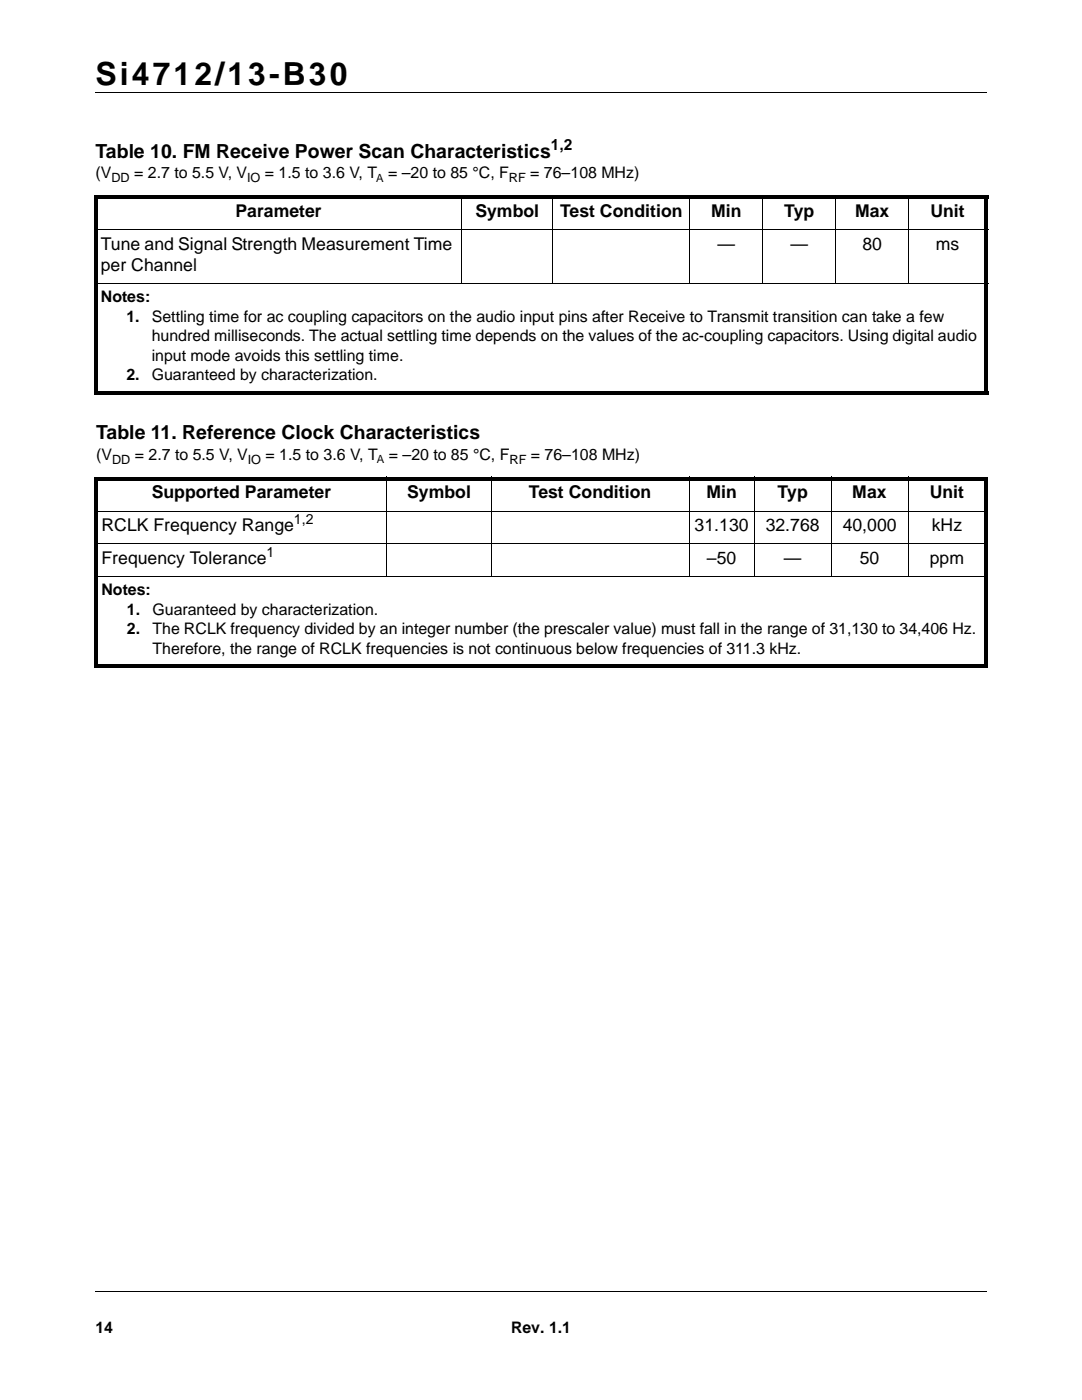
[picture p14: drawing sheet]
<svg xmlns="http://www.w3.org/2000/svg" width="216mm" height="279mm" viewBox="0 0 216 279" stroke-linecap="round" stroke-linejoin="round" font-family="sans-serif">
<defs><g id="words">
<text font-size="6.3" x="19" y="16.9">Si4712/13-B30</text>
<g font-size="3.9">
<text x="19.1" y="31.5">Table 10. FM Receive Power Scan Characteristics</text>
<text x="19.2" y="87.6">Table 11. Reference Clock Characteristics</text>
</g>
<g font-size="3.5">
<text x="47" y="43.3">Parameter</text>
<text x="94.9" y="43.3">Symbol</text>
<text x="111.8" y="43.3">Test Condition</text>
<text x="141.9" y="43.3">Min</text>
<text x="156.5" y="43.3">Typ</text>
<text x="170.6" y="43.3">Max</text>
<text x="185.7" y="43.3">Unit</text>
<text x="20.1" y="49.8">Tune and Signal Strength Measurement Time</text>
<text x="143.1" y="49.8">—</text>
<text x="157.7" y="49.8">—</text>
<text x="172.1" y="49.8">80</text>
<text x="186.7" y="49.8">ms</text>
<text x="20.1" y="54.1">per Channel</text>
<text x="30.3" y="99.4">Supported Parameter</text>
<text x="81.2" y="99.4">Symbol</text>
<text x="105.5" y="99.4">Test Condition</text>
<text x="141" y="99.4">Min</text>
<text x="155.2" y="99.4">Typ</text>
<text x="170.1" y="99.4">Max</text>
<text x="185.5" y="99.4">Unit</text>
<text x="20.3" y="106">RCLK Frequency Range</text>
<text x="138.6" y="106">31.130</text>
<text x="152.8" y="106">32.768</text>
<text x="168.1" y="106">40,000</text>
<text x="185.9" y="106">kHz</text>
<text x="20.3" y="112.5">Frequency Tolerance</text>
<text x="141.1" y="112.5">–50</text>
<text x="156.4" y="112.5">—</text>
<text x="171.6" y="112.5">50</text>
<text x="185.5" y="112.5">ppm</text>
</g>
<g font-size="3.2">
<text x="19.1" y="35.6">(V</text>
<text x="26.8" y="35.6">= 2.7 to 5.5 V, V</text>
<text x="52.9" y="35.6">= 1.5 to 3.6 V, T = –20 to 85 °C, F</text>
<text x="105.8" y="35.6">= 76–108 MHz)</text>
<text x="20.1" y="60.3">Notes:</text>
<text x="25.2" y="64.2">1.</text>
<text x="30.3" y="64.2">Settling time for ac coupling capacitors on the audio input pins after Receive to Transmit transition can take a few</text>
<text x="30.3" y="68.1">hundred milliseconds. The actual settling time depends on the values of the ac-coupling capacitors. Using digital audio</text>
<text x="30.3" y="72">input mode avoids this settling time.</text>
<text x="25.2" y="75.9">2.</text>
<text x="30.3" y="75.9">Guaranteed by characterization.</text>
<text x="19.2" y="91.8">(V</text>
<text x="26.9" y="91.8">= 2.7 to 5.5 V, V</text>
<text x="53" y="91.8">= 1.5 to 3.6 V, T = –20 to 85 °C, F</text>
<text x="105.9" y="91.8">= 76–108 MHz)</text>
<text x="20.3" y="118.8">Notes:</text>
<text x="25.3" y="122.7">1.</text>
<text x="30.4" y="122.7">Guaranteed by characterization.</text>
<text x="25.3" y="126.6">2.</text>
<text x="30.4" y="126.6">The RCLK frequency divided by an integer number (the prescaler value) must fall in the range of 31,130 to 34,406 Hz.</text>
<text x="30.4" y="130.4">Therefore, the range of RCLK frequencies is not continuous below frequencies of 311.3 kHz.</text>
<text x="19" y="266">14</text>
<text x="102" y="266">Rev. 1.1</text>
</g>
<text font-size="3.1" x="109.9" y="29.9">1,2</text>
<g font-size="2.8">
<text x="58.7" y="104.6">1,2</text>
<text x="53.2" y="111.1">1</text>
</g>
<g font-size="2.5">
<text x="22.2" y="36.4">DD</text>
<text x="49.3" y="36.4">IO</text>
<text x="101.5" y="36.4">RF</text>
<text x="22.4" y="92.5">DD</text>
<text x="49.4" y="92.5">IO</text>
<text x="101.7" y="92.5">RF</text>
</g>
<g font-size="2.2">
<text x="75.1" y="36.3">A</text>
<text x="75.2" y="92.5">A</text>
</g>
</g></defs>
<path d="M19 18.4h177.8M19.1 257.8h177.8" fill="none" stroke="#000" stroke-width=".2"/>
<path d="M166.6 259.6h30.7v14.7h-30.7z" fill="#fff"/>
<path d="M18.7 39h178.5v.7h-178.5zM18.7 78h178.5v.7h-178.5zM18.7 39.7h.7v38.3h-.7zM196.5 39.7h.7v38.3h-.7zM18.8 95.2h178.3v.7h-178.3zM18.8 132.6h178.3v.7h-178.3zM18.9 95.9h.7v36.6h-.7zM196.4 95.9h.7v36.6h-.7z" fill="#000"/>
<g fill="none" stroke="#000" stroke-width=".2">
<path d="M92.1 39v17.7M110.3 39v17.7M137.6 39v17.7M152.2 39v17.7M166.8 39v17.7M181.3 39v17.7M18.7 45.9h178.5M18.7 56.6h178.5M77.2 95.1v20.1M98 95.1v20.1M137.5 95.1v20.1M150.5 95.1v20.1"/>
<path d="M165.8 95.1v20.1M181.2 95.1v20.1M18.8 102h178.3M18.8 108.6h178.3M18.8 115.1h178.3"/>
</g>
<use href="#words"/>
</svg>
